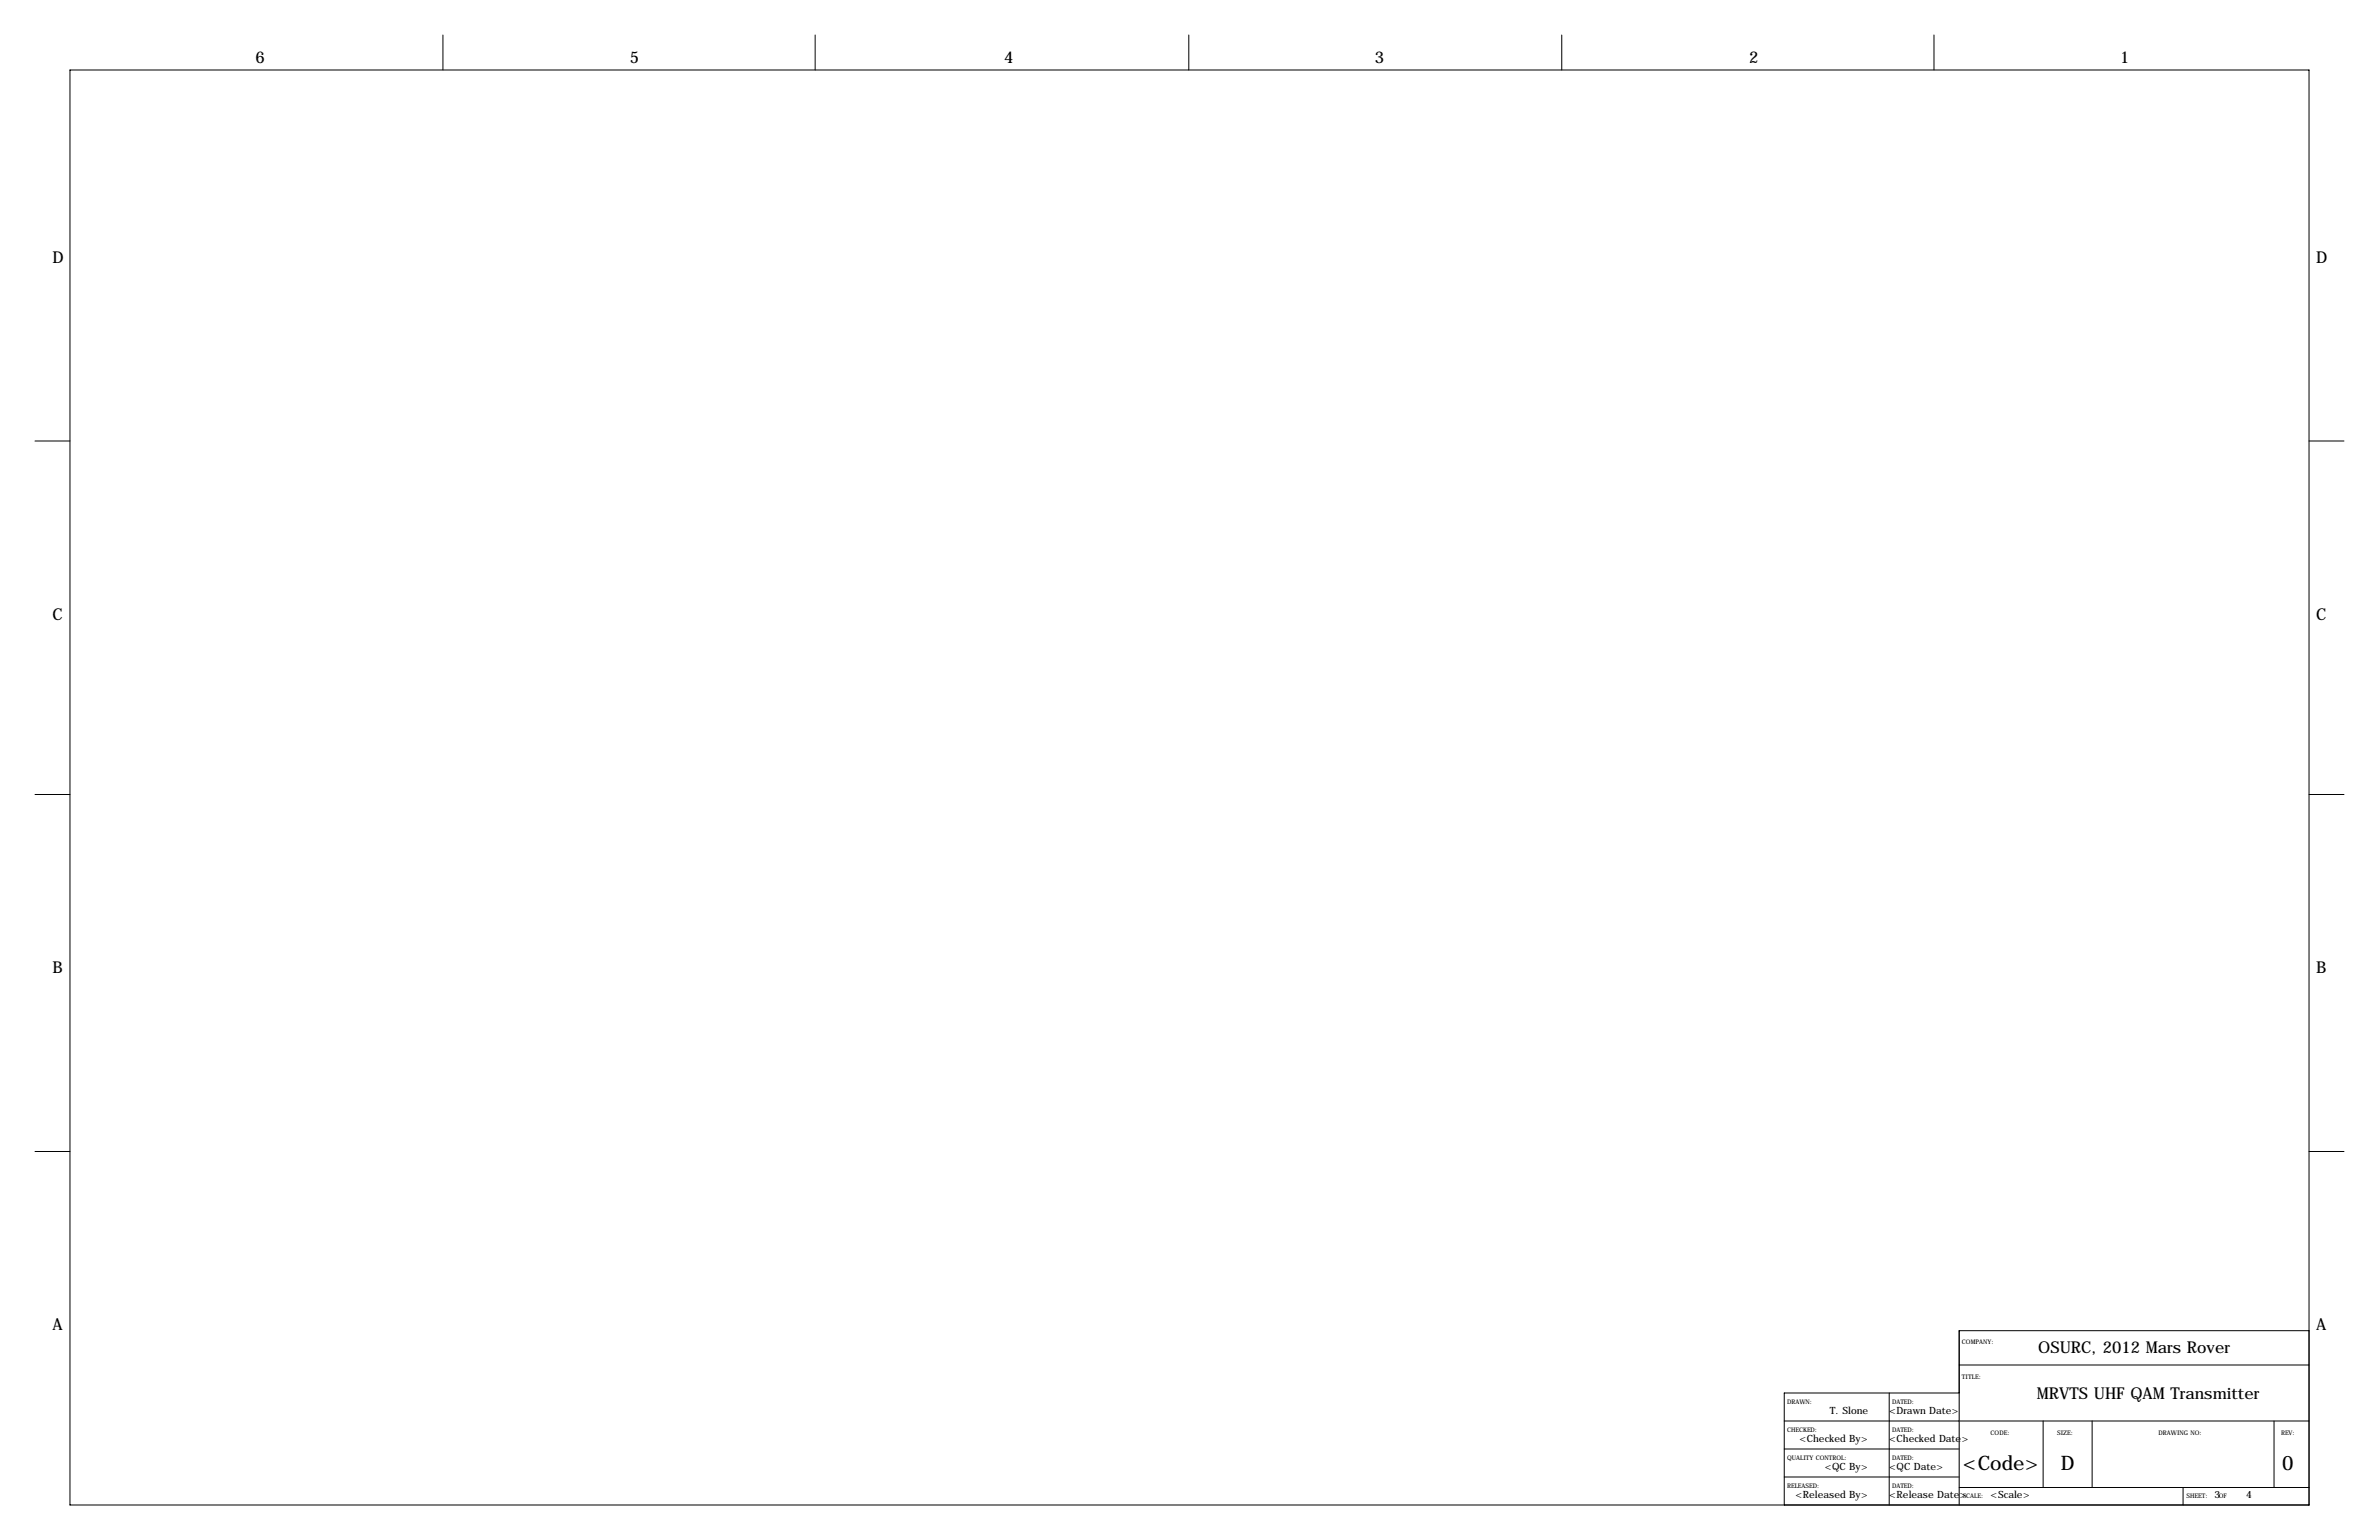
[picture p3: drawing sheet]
<svg xmlns="http://www.w3.org/2000/svg" width="864mm" height="559mm" viewBox="0 0 864 559" stroke-linecap="round" stroke-linejoin="round" font-family="sans-serif">
<defs><g id="words">
<g font-size="7.3">
<text x="712.5" y="533.4">&lt;Code&gt;</text>
<text x="748.1" y="533.4">D</text>
<text x="828.5" y="533.4">0</text>
</g>
<g font-size="5.9">
<text x="92.7" y="22.9">6</text>
<text x="228.6" y="22.9">5</text>
<text x="364.5" y="22.9">4</text>
<text x="499.1" y="22.9">3</text>
<text x="635" y="22.9">2</text>
<text x="769.6" y="22.9">1</text>
<text x="19" y="95.2">D</text>
<text x="840.7" y="95.2">D</text>
<text x="19" y="224.8">C</text>
<text x="840.7" y="224.8">C</text>
<text x="19" y="353.1">B</text>
<text x="840.7" y="353.1">B</text>
<text x="19" y="482.6">A</text>
<text x="840.7" y="482.6">A</text>
<text x="739.9" y="491">OSURC, 2012 Mars Rover</text>
<text x="739.4" y="507.5">MRVTS UHF QAM Transmitter</text>
</g>
<g font-size="3.6">
<text x="664.3" y="513.1">T. Slone</text>
<text x="685.8" y="513.1">&lt;Drawn Date&gt;</text>
<text x="653.2" y="523.2">&lt;Checked By&gt;</text>
<text x="685.8" y="523.2">&lt;Checked Date&gt;</text>
<text x="662.4" y="533.4">&lt;QC By&gt;</text>
<text x="685.8" y="533.4">&lt;QC Date&gt;</text>
<text x="651.8" y="543.6">&lt;Released By&gt;</text>
<text x="685.8" y="543.6">&lt;Release Date&gt;</text>
<text x="722.6" y="543.6">&lt;Scale&gt;</text>
<text x="803.9" y="543.6">3</text>
<text x="815.3" y="543.6">4</text>
</g>
<g font-size="2.3">
<text x="712.2" y="487.7">COMPANY:</text>
<text x="712.2" y="500.4">TITLE:</text>
<text x="648.7" y="509.3">DRAWN:</text>
<text x="686.8" y="509.3">DATED:</text>
<text x="648.7" y="519.4">CHECKED:</text>
<text x="686.8" y="519.4">DATED:</text>
<text x="722.6" y="520.7">CODE:</text>
<text x="746.8" y="520.7">SIZE:</text>
<text x="783.6" y="520.7">DRAWING NO:</text>
<text x="828" y="520.7">REV:</text>
<text x="648.7" y="529.6">QUALITY CONTROL:</text>
<text x="686.8" y="529.6">DATED:</text>
<text x="648.7" y="539.8">RELEASED:</text>
<text x="686.8" y="539.8">DATED:</text>
<text x="712.5" y="543.6">SCALE:</text>
<text x="793.7" y="543.6">SHEET:</text>
<text x="805.5" y="543.6">OF</text>
</g>
</g></defs>
<g fill="none" stroke="#000" stroke-width=".36">
<path d="M160.8 12.7v12.7M295.9 12.7v12.7M431.5 12.7v12.7M566.9 12.7v12.7M702.1 12.7v12.7M25.4 25.4h812.8v520.7h-812.8zM12.7 160h12.7M838.2 160h12.7M12.7 288.3h12.7M838.2 288.3h12.7M12.7 417.8h12.7M838.2 417.8h12.7"/>
<path d="M711.2 495.3h127M838.2 482.9h-127v63.2M647.7 515.6h190.5M685.8 505.5v40.6M711.2 505.5h-63.5v40.6M741.7 515.6v24.2M759.5 515.6v24.2M825.5 515.6v24.2M647.7 535.9h63.5M647.7 525.8h63.5M711.2 539.8h127M792.5 539.8v6.3"/>
</g>
<use href="#words"/>
</svg>
